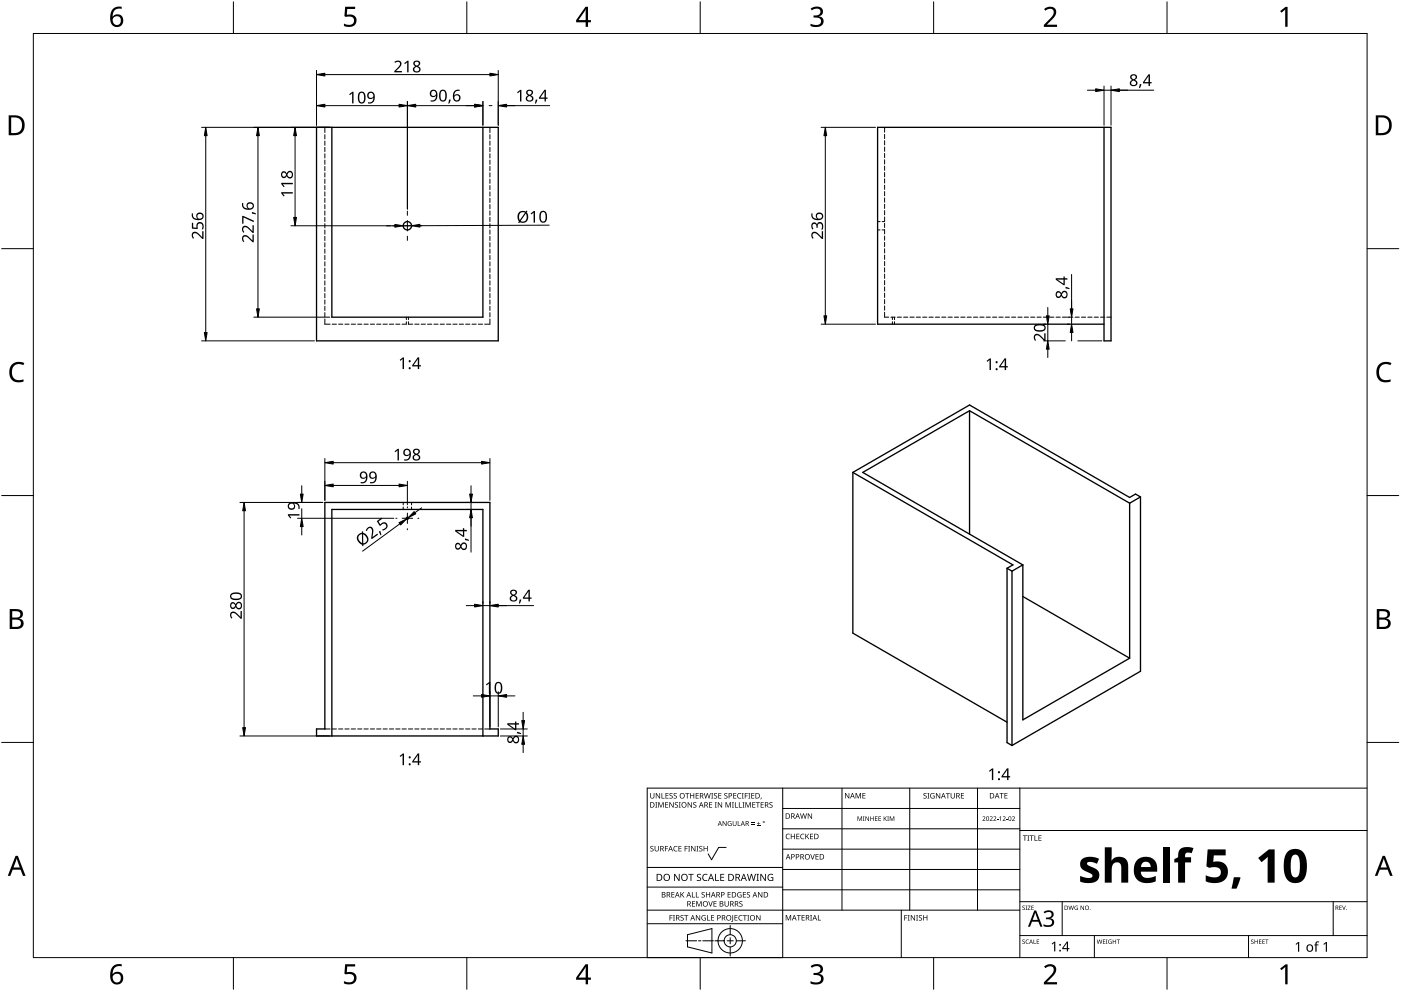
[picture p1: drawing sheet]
<svg xmlns="http://www.w3.org/2000/svg" width="420mm" height="297mm" viewBox="0 0 420 297" stroke-linecap="round" stroke-linejoin="round" font-family="sans-serif">
<g fill="none" stroke="#000" stroke-width=".3">
<path d="M97.4 38.2v1.5M146.9 38.2v1.5M265.3 38.2v1.4M97.4 40.4v1.2M97.4 42.3v1.2M97.4 44.2v1.2M97.4 46.1v1.3M97.4 48v1.3M97.4 49.9v1.3M97.4 51.8v1.3M97.4 53.7v1.3M97.4 55.6v1.3"/>
<path d="M97.4 57.5v1.3M97.4 59.4v1.3M146.9 40.4v1.2M146.9 42.3v1.2M146.9 44.2v1.2M146.9 46.1v1.3M146.9 48v1.3M146.9 49.9v1.3M146.9 51.8v1.3M146.9 53.7v1.3M146.9 55.6v1.3M146.9 57.5v1.3"/>
<path d="M146.9 59.4v1.3M265.3 40.3v1.2M265.3 42.2v1.2M265.3 44.1v1.2M265.3 46v1.3M265.3 47.9v1.3M265.3 49.8v1.3M265.3 51.7v1.3M265.3 53.6v1.3M265.3 55.5v1.3M265.3 57.4v1.3M265.3 59.3v1.3"/>
<path d="M97.4 61.3v1.3M97.4 63.2v1.3M97.4 65.1v1.3M97.4 67v1.3M97.4 68.9v1.3M97.4 70.8v1.3M97.4 72.7v1.3M97.4 74.7v1.2M97.4 76.6v1.2M97.4 78.5v1.2M146.9 61.3v1.3M146.9 63.2v1.3"/>
<path d="M146.9 65.1v1.3M146.9 67v1.3M146.9 68.9v1.3M146.9 70.8v1.3M146.9 72.7v1.3M146.9 74.7v1.2M146.9 76.6v1.2M146.9 78.5v1.2M263.2 66.4h.7M263.2 68.9h.7M264.6 66.4h.7M264.6 68.9h.7"/>
<path d="M265.3 61.2v1.3M265.3 63.1v1.3M265.3 65v1.3M265.3 66.9v1.3M265.3 68.8v1.3M265.3 70.7v1.3M265.3 72.7v1.2M265.3 74.6v1.2M265.3 76.5v1.2M265.3 78.4v1.2M97.4 95.6v1.6h1.6M97.4 80.4v1.2"/>
<path d="M97.4 82.3v1.2M97.4 84.2v1.2M97.4 86.1v1.3M97.4 88v1.3M97.4 89.9v1.3M97.4 91.8v1.3M97.4 93.7v1.3M99.6 97.2h1.3M101.5 97.2h1.3M103.4 97.2h1.3M105.3 97.2h1.3M107.3 97.2h1.2"/>
<path d="M109.2 97.2h1.2M111.1 97.2h1.2M113 97.2h1.2M114.9 97.2h1.2M116.8 97.2h1.2M118.7 97.2h1.3M121.9 96.4v.8h-1.3M121.9 95.1v.7M122.5 96.4v.8h1.3M122.5 95.1v.7M124.4 97.2h1.3M126.3 97.2h1.3"/>
<path d="M128.2 97.2h1.3M130.1 97.2h1.3M132 97.2h1.3M133.9 97.2h1.3M135.8 97.2h1.3M137.7 97.2h1.3M139.6 97.2h1.3M141.5 97.2h1.3M143.4 97.2h1.3M146.9 80.4v1.2M146.9 82.3v1.2M146.9 84.2v1.2"/>
<path d="M146.9 86.1v1.3M146.9 88v1.3M146.9 89.9v1.3M146.9 91.8v1.3M146.9 93.7v1.3M146.9 95.6v1.6h-1.5M265.3 80.3v1.2M265.3 82.2v1.2M265.3 84.1v1.3M265.3 86v1.3M265.3 87.9v1.3M265.3 89.8v1.3"/>
<path d="M265.3 91.7v1.3M265.3 93.6v1.5h1.2M267.2 95.1h1.2M267.6 95.1v.7M267.6 96.4v.8M268.3 95.1v.7M268.3 96.4v.8M269.1 95.1h1.3M271 95.1h1.3M272.9 95.1h1.3M274.8 95.1h1.3M276.7 95.1h1.3"/>
<path d="M278.6 95.1h1.3M280.5 95.1h1.3M282.4 95.1h1.3M284.3 95.1h1.3M286.2 95.1h1.3M288.1 95.1h1.3M290 95.1h1.3M291.9 95.1h1.3M293.8 95.1h1.3M295.7 95.1h1.3M297.7 95.1h1.2M299.6 95.1h1.2"/>
<path d="M301.5 95.1h1.2M303.4 95.1h1.2M305.3 95.1h1.2M307.2 95.1h1.2M309.1 95.1h1.3M311 95.1h1.3M312.9 95.1h1.3M314.8 95.1h1.3M316.7 95.1h1.3M318.6 95.1h1.3M320.5 95.1h1.3M322.4 95.1h1.3"/>
<path d="M324.3 95.1h1.3M326.2 95.1h1.3M328.1 95.1h1.3M330 95.1h1.3M331.9 95.1h1.3M120.9 150.6v.7M120.9 152v.7M123.4 150.6v.7M123.4 152v.7M97.4 218.5h1.6M99.6 218.5h1.3M101.5 218.5h1.3"/>
<path d="M103.4 218.5h1.3M105.3 218.5h1.3M107.3 218.5h1.2M109.2 218.5h1.2M111.1 218.5h1.2M113 218.5h1.2M114.9 218.5h1.2M116.8 218.5h1.2M118.7 218.5h1.3M120.6 218.5h1.3M122.5 218.5h1.3M124.4 218.5h1.3"/>
<path d="M126.3 218.5h1.3M128.2 218.5h1.3M130.1 218.5h1.3M132 218.5h1.3M133.9 218.5h1.3M135.8 218.5h1.3M137.7 218.5h1.3M139.6 218.5h1.3M141.5 218.5h1.3M143.4 218.5h1.3M145.4 218.5h1.5"/>
</g>
<g fill="none" stroke="#000" stroke-width=".4">
<path d="M94.9 38.2h54.5v64h-54.5zM99.5 38.2v56.9h45.3v-56.9M331.1 38.2v64h2.1v-64h-70v59h67.9M290.8 123.1v37M290.8 123.1l-32.1 18.5 48 27.7M290.8 123.1l48 27.7M97.4 150.6h49.5v67.9h2.5v2.1h-54.5v-2.1h2.5zM255.8 141.6v48.2l46.2 26.7M255.8 141.6l48 27.7-1.8 1M255.8 141.6l35-20.2 48 27.7 1.7-1 1.5 .8M338.8 150.8v46.5M342 148.9v52.3l-38.5 22.3"/>
<path d="M342 148.9l-3.2 1.9M302 170.3v52.3l1.5 .9M302 170.3l1.5 .9M303.5 171.2v52.3M306.7 178.8l32.1 18.5M306.7 169.3v46.5l32.1-18.5M306.7 169.3l-3.2 1.9M99.5 220.6v-67.9h45.3v67.9"/>
<circle cx="122.2" cy="67.7" r="1.25"/>
<circle cx="122.2" cy="155.3" r=".31"/>
</g>
<path d="M10 10h400v277h-400z" fill="none" stroke="#000" stroke-width=".3"/>
<g fill="none" stroke="#000" stroke-width=".3">
<path d="M70 .5v9.5M140 .5v9.5M210 .5v9.5M280 .5v9.5M350 .5v9.5M.5 74.5h9.5M410 74.5h9.5M.5 148.5h9.5M410 148.5h9.5M.5 222.5h9.5M410 222.5h9.5M70 287v9.5"/>
<path d="M140 287v9.5M210 287v9.5M280 287v9.5M350 287v9.5"/>
</g>
<g fill="#000">
<path d="M103.5 2h3v.7h-2.4l-.1 1.7a1.98 1.98 0 0 1 2.4 .4 1.98 1.98 0 0 1 .2 2.5 2.88 2.88 0 0 1-3.5 .5v-.7a1.93 1.93 0 0 0 3-.6 1.37 1.37 0 0 0-.5-1.4 1.37 1.37 0 0 0-1.4-.1l-.5 .1-.4-.3zM243.1 2.6a2.32 2.32 0 0 1 3.7 .5 1.47 1.47 0 0 1-1.2 1.8 1.59 1.59 0 0 1 1.4 1.8 1.59 1.59 0 0 1-1.8 1.4l-2.1-.3v-.7a2.12 2.12 0 0 0 3.1-.5 1.21 1.21 0 0 0-1.6-1.3h-.6v-.7a1.53 1.53 0 0 0 2.1-1.1 1.49 1.49 0 0 0-2.6-.4zM313.1 2.7a2.03 2.03 0 0 1 2.1-.8 2.03 2.03 0 0 1 1.6 1.7 3.9 3.9 0 0 1-1.6 2.5l-1.2 1.3h3v.7h-3.9v-.6l1.5-1.6a2.56 2.56 0 0 0 1.3-2.9 1.62 1.62 0 0 0-2.4 .2zM383.9 3.3l1.6-1.2h.6v5.9h-.7l.1-5.2-1.2 1zM3.5 109.3a3.3 3.3 0 0 1 3.8-.5l-.3 .7a2.26 2.26 0 0 0-2.6 0 2.26 2.26 0 0 0-.8 2.6 2.12 2.12 0 0 0 3.1 1.7l.4-.1v.7a2.98 2.98 0 0 1-3.4-.4 2.98 2.98 0 0 1-.8-3.3zM413.5 109.3a3.3 3.3 0 0 1 3.8-.5l-.3 .7a2.26 2.26 0 0 0-2.7 0 2.26 2.26 0 0 0-.7 2.6 2.12 2.12 0 0 0 3.1 1.7l.4-.1v.7a2.98 2.98 0 0 1-3.4-.4 2.98 2.98 0 0 1-.8-3.3zM103.5 289h3v.7h-2.4l-.1 1.7a1.98 1.98 0 0 1 2.4 .4 1.98 1.98 0 0 1 .2 2.5 2.88 2.88 0 0 1-3.5 .4v-.6a1.93 1.93 0 0 0 3-.7 1.37 1.37 0 0 0-.5-1.3 1.37 1.37 0 0 0-1.4-.1l-.5 .1-.4-.3zM243.1 289.6a2.32 2.32 0 0 1 3.7 .5 1.47 1.47 0 0 1-1.2 1.8 1.59 1.59 0 0 1 1.4 1.8 1.59 1.59 0 0 1-1.8 1.4l-2.1-.3v-.7a2.12 2.12 0 0 0 3.1-.5 1.21 1.21 0 0 0-1.6-1.4h-.6v-.6a1.53 1.53 0 0 0 2.1-1.1 1.49 1.49 0 0 0-2.6-.4zM313.1 289.7a2.03 2.03 0 0 1 2.1-.8 2.03 2.03 0 0 1 1.6 1.7 3.9 3.9 0 0 1-1.6 2.5l-1.2 1.3h3v.7h-3.9v-.7l1.5-1.5a2.56 2.56 0 0 0 1.3-2.9 1.62 1.62 0 0 0-2.4 .2zM383.9 290.3l1.6-1.2h.6v5.9h-.7l.1-5.2-1.2 1z"/>
<path d="M33.9 2.6a2.88 2.88 0 0 1 2.6-.6v.7a2.02 2.02 0 0 0-2.7 2.3 1.83 1.83 0 0 1 2.6-.3 1.83 1.83 0 0 1 .3 2.6 2.07 2.07 0 0 1-2.6 .6 2.07 2.07 0 0 1-1.1-2.4 4 4 0 0 1 .9-2.9zM33.7 6.2a1.3 1.3 0 0 0 2.6 0 1.3 1.3 0 0 0-2.6 0z"/>
<path d="M175.6 2h.8v4h.8v.7h-.8v1.3h-.8v-1.3h-2.8v-.6zM175.6 2.8l-2.1 3.2h2.1z"/>
<path d="M2.6 34.6h1.8a2.99 2.99 0 0 1 3 3 2.99 2.99 0 0 1-3.1 2.9h-1.7zM3.4 35.2v4.7h.8a2.35 2.35 0 0 0 2.4-2.1 2.35 2.35 0 0 0-2-2.6z"/>
<path d="M412.6 34.6h1.8a2.99 2.99 0 0 1 3 3 2.99 2.99 0 0 1-3.1 2.9h-1.7zM413.3 35.2v4.7h.9a2.35 2.35 0 0 0 2.4-2.1 2.35 2.35 0 0 0-2-2.6z"/>
<path d="M2.9 182.6h1.7a1.68 1.68 0 0 1 2.3 1.7 1.37 1.37 0 0 1-1.2 1.1 1.61 1.61 0 0 1 1.4 2 1.61 1.61 0 0 1-2.1 1.1h-2.1zM3.7 185.7v2.2h1.2a1.13 1.13 0 0 0 1.4-1.1 1.13 1.13 0 0 0-1.5-1.1zM3.7 183.2v1.9h1.1a1.02 1.02 0 0 0 1.3-1 1.02 1.02 0 0 0-1.4-.9z"/>
<path d="M412.9 182.6h1.7a1.68 1.68 0 0 1 2.3 1.7 1.37 1.37 0 0 1-1.2 1.1 1.61 1.61 0 0 1 1.3 2 1.61 1.61 0 0 1-2 1.1h-2.1zM413.7 185.7v2.2h1.2a1.13 1.13 0 0 0 1.4-1.1 1.13 1.13 0 0 0-1.5-1.1zM413.7 183.2v1.9h1.1a1.02 1.02 0 0 0 1.3-1 1.02 1.02 0 0 0-1.5-.9z"/>
<path d="M4.7 256.5h.6l2.4 6h-.8l-.7-1.8h-2.4l-.7 1.8h-.8zM5 257.3l-.9 2.7h1.8z"/>
<path d="M414.7 256.5h.6l2.4 6h-.8l-.7-1.8h-2.4l-.7 1.8h-.8zM415 257.3l-1 2.7h1.9z"/>
<path d="M33.9 289.6a2.88 2.88 0 0 1 2.6-.6v.7a2.02 2.02 0 0 0-2.7 2.3 1.83 1.83 0 0 1 2.6-.3 1.83 1.83 0 0 1 .3 2.6 2.07 2.07 0 0 1-2.6 .6 2.07 2.07 0 0 1-1.1-2.4 4 4 0 0 1 .9-2.9zM33.7 293.2a1.3 1.3 0 0 0 2.6 0 1.3 1.3 0 0 0-2.6 0z"/>
<path d="M175.6 289h.8v4h.8v.7h-.8v1.3h-.8v-1.3h-2.8v-.6zM175.6 289.8l-2.1 3.2h2.1z"/>
</g>
<g fill="none" stroke="#000" stroke-width=".3">
<path d="M234.7 236.2v50.8h-40.6v-50.8h215.9M252.5 236.2v36.6M272.8 236.2v36.6M293.2 236.2v36.6M305.9 236.2v50.8M217.8 254h-2.3l-2.1 3.7-1-1.8M234.7 242.3h71.2M234.7 248.4h71.2M234.7 254.5h71.2M305.9 248.9h104.1M194.1 276.9h40.6M194.1 272.8h111.8"/>
<path d="M194.1 265.9h40.6M194.1 260h40.6M219 277.4v2.8M234.7 260.6h71.2M234.7 266.7h71.2M270.3 272.8v14.2M305.9 270.3h104.1M318.6 270.3v10.1M399.8 270.3v10.1M205.7 282h3.2M206.2 280.2l7.3-1.9v7.3l-7.3-1.8zM209.5 282h.7"/>
<path d="M210.8 282h3.2M214.4 282h2.8M218.1 282h1.8M219 281.1v1.8M219 283.8v2.8M220.8 282h2.8M305.9 280.4h104.1M328.2 280.4v6.6M374.4 280.4v6.6"/>
<circle cx="219" cy="282" r="1.83"/>
<circle cx="219" cy="282" r="3.7"/>
</g>
<g fill="#000">
<path d="M195 237.7h.2v1.1a.42 .42 0 0 0 .4 .4 .42 .42 0 0 0 .4-.4v-1.1h.2v1.1a.62 .62 0 0 1-.6 .6 .62 .62 0 0 1-.6-.6zM196.7 237.7h.2l.9 1.4v-1.4h.2v1.6h-.3l-.8-1.3v1.3h-.2zM198.4 237.7h.2v1.5h.7v.1h-.9zM199.6 237.7h.9v.2h-.7v.5h.6v.2h-.6v.6h.7v.1h-.9zM200.8 237.9l.6-.2 .3 .1v.2a.38 .38 0 0 0-.5-.2 .38 .38 0 0 0-.2 .5 .38 .38 0 0 0 .5 .2 .53 .53 0 0 1 .1 .8 .53 .53 0 0 1-.8 0v-.2a.41 .41 0 0 0 .6 .1 .41 .41 0 0 0 .1-.5 .41 .41 0 0 0-.5-.2zM202.1 237.9l.5-.2 .4 .1-.1 .2a.38 .38 0 0 0-.5-.2 .38 .38 0 0 0-.2 .5 .38 .38 0 0 0 .5 .2 .53 .53 0 0 1 .2 .8 .53 .53 0 0 1-.8 0v-.2a.41 .41 0 0 0 .5 .1 .41 .41 0 0 0 .2-.5 .41 .41 0 0 0-.6-.2zM205.5 237.7h1.2v.2h-.5v1.4h-.2v-1.4h-.5zM207 237.7h.2v.7h.8v-.7h.2v1.6h-.2v-.7h-.8v.7h-.2zM208.6 237.7h.9v.2h-.7v.5h.7v.2h-.7v.6h.7v.1h-.9zM211.1 237.7h.2l.4 1.4 .3-1.4h.2l.4 1.4 .4-1.4h.2l-.5 1.6h-.2l-.4-1.3-.3 1.3h-.3zM213.3 237.7h.6l-.2 .2v1.3l.2 .1h-.6l.2-.1v-1.3zM214.2 237.9l.5-.2 .4 .1-.1 .2a.38 .38 0 0 0-.5-.2 .38 .38 0 0 0-.2 .5 .38 .38 0 0 0 .5 .2 .53 .53 0 0 1 .2 .8 .53 .53 0 0 1-.8 0v-.2a.41 .41 0 0 0 .5 .1 .41 .41 0 0 0 .2-.5 .41 .41 0 0 0-.6-.2z"/>
<path d="M215.4 237.7h.9v.2h-.7v.5h.7v.2h-.7v.6h.7v.1h-.9zM217.3 237.9l.5-.2 .4 .1-.1 .2a.38 .38 0 0 0-.5-.2 .38 .38 0 0 0-.2 .5 .38 .38 0 0 0 .5 .2 .53 .53 0 0 1 .2 .8 .53 .53 0 0 1-.8 0v-.2a.41 .41 0 0 0 .5 .1 .41 .41 0 0 0 .2-.5 .41 .41 0 0 0-.6-.2zM219.9 237.7h.9v.2h-.7v.5h.7v.2h-.7v.6h.7v.1h-.9zM221.3 237.9l.6-.2 .4 .1-.1 .2a.65 .65 0 0 0-.9 .6 .65 .65 0 0 0 .9 .5 .77 .77 0 0 1-1.1-.1 .77 .77 0 0 1 .2-1.1zM222.5 237.7h.5l-.1 .2v1.3l.1 .1h-.5l.2-.1v-1.3zM223.4 237.7h.9v.2h-.7v.6h.6v.2h-.6v.6h-.2zM224.4 237.7h.6l-.2 .2v1.3l.2 .1h-.6l.2-.1v-1.3zM225.3 237.7h.9v.2h-.7v.5h.7v.2h-.7v.6h.7v.1h-.9zM228.2 239.1h.2l-.3 .5zM253.4 237.7h.3l.8 1.3v-1.3h.2v1.6h-.2l-.9-1.3v1.3h-.2zM256.6 237.7h.3l.5 1.3 .5-1.3h.3v1.6h-.2v-1.4l-.7 1.4-.5-1.4v1.4h-.2zM258.6 237.7h1v.2h-.7v.5h.6v.2h-.6v.5h.7v.2h-1z"/>
<path d="M277 237.9l.6-.2 .3 .1-.1 .2a.38 .38 0 0 0-.5-.2 .38 .38 0 0 0-.1 .5 .38 .38 0 0 0 .5 .2 .53 .53 0 0 1 .1 .8 .53 .53 0 0 1-.8 0v-.2a.41 .41 0 0 0 .6 .1 .41 .41 0 0 0 .1-.5 .41 .41 0 0 0-.5-.2zM278.1 237.7h.6l-.2 .2v1.3l.2 .1h-.6l.2-.1v-1.3zM279.2 237.9l.7-.2 .4 .1-.1 .2a.67 .67 0 0 0-1 .5 .67 .67 0 0 0 .9 .6v-.4h-.4v-.2h.6v.8a.88 .88 0 0 1-1.2-.2 .88 .88 0 0 1 .1-1.2zM280.7 237.7h.2l.9 1.4v-1.4h.2v1.6h-.3l-.8-1.3v1.3h-.2zM283.7 237.7h1.2v.2h-.5v1.4h-.2v-1.4h-.5zM285.1 237.7h.2v1.1a.42 .42 0 0 0 .4 .4 .42 .42 0 0 0 .4-.4v-1.1h.2v1.1a.62 .62 0 0 1-.6 .6 .62 .62 0 0 1-.6-.6zM288.2 237.7h.9v.2h-.7v.5h.7v.2h-.7v.6h.7v.1h-.9zM299.8 237.7h1.2v.2h-.5v1.4h-.2v-1.4h-.5zM301.2 237.7h.9v.2h-.7v.5h.7v.2h-.7v.5h.7v.2h-.9zM195.1 253.7l.6-.2 .3 .1-.1 .2a.38 .38 0 0 0-.5-.1 .38 .38 0 0 0-.1 .5 .38 .38 0 0 0 .4 .2 .53 .53 0 0 1 .2 .7 .53 .53 0 0 1-.8 .1v-.2a.41 .41 0 0 0 .6 .1 .41 .41 0 0 0 .1-.6 .41 .41 0 0 0-.6-.2zM196.5 240.4h.6l-.2 .2v1.3l.2 .2h-.6l.2-.2v-1.3zM196.3 253.6h.2v1a.42 .42 0 0 0 .5 .4 .42 .42 0 0 0 .4-.4v-1h.2v1a.62 .62 0 0 1-.6 .6 .62 .62 0 0 1-.7-.6z"/>
<path d="M197.4 240.4h.3l.5 1.4 .5-1.4h.3v1.7h-.2v-1.5l-.7 1.5-.5-1.5v1.5h-.2zM199.4 253.6h.9v.1h-.7v.6h.7v.2h-.7v.7h-.2zM199.5 240.4h.9v.2h-.7v.5h.6v.2h-.6v.6h.7v.2h-.9zM200.7 240.4h.3l.8 1.4v-1.4h.2v1.7h-.2l-.9-1.4v1.4h-.2zM202.2 253.8l.5-.3 .5 .1-.1 .2a.65 .65 0 0 0-.9 .6 .65 .65 0 0 0 .9 .6 .77 .77 0 0 1-1.1-.1 .77 .77 0 0 1 .2-1.1zM202.5 240.6l.5-.2 .3 .1v.2a.38 .38 0 0 0-.5-.2 .38 .38 0 0 0-.2 .5 .38 .38 0 0 0 .5 .2 .53 .53 0 0 1 .1 .8 .53 .53 0 0 1-.8 0l.1-.1a.41 .41 0 0 0 .5 0 .41 .41 0 0 0 .1-.5 .41 .41 0 0 0-.5-.2zM203.6 240.4h.6l-.2 .2v1.3l.2 .2h-.6l.2-.2v-1.3zM203.5 253.6h.9v.1h-.7v.6h.6v.1h-.6v.6h.7v.2h-.9zM205.3 253.6h.9v.1h-.7v.6h.7v.2h-.7v.7h-.2zM206.4 253.6h.6l-.2 .1v1.3l.2 .2h-.6l.2-.2v-1.3zM206.2 240.4h.3l.8 1.4v-1.4h.2v1.7h-.2l-.9-1.4v1.4h-.2zM207.3 253.6h.2l.9 1.3v-1.3h.2v1.6h-.3l-.8-1.4v1.4h-.2z"/>
<path d="M208 240.6l.5-.2 .3 .1v.2a.38 .38 0 0 0-.5-.2 .38 .38 0 0 0-.2 .5 .38 .38 0 0 0 .5 .2 .53 .53 0 0 1 .2 .8 .53 .53 0 0 1-.9 0l.1-.1a.41 .41 0 0 0 .5 0 .41 .41 0 0 0 .1-.5 .41 .41 0 0 0-.5-.2zM208.9 253.6h.6l-.2 .1v1.3l.2 .2h-.6l.2-.2v-1.3zM209.8 253.7l.5-.2 .3 .1v.2a.38 .38 0 0 0-.5-.1 .38 .38 0 0 0-.2 .5 .38 .38 0 0 0 .5 .2 .53 .53 0 0 1 .2 .7 .53 .53 0 0 1-.9 .1l.1-.2a.41 .41 0 0 0 .5 .1 .41 .41 0 0 0 .1-.6 .41 .41 0 0 0-.5-.2zM211 253.6h.2v.7h.8v-.7h.2v1.6h-.2v-.8h-.8v.8h-.2zM212.7 240.4h.9v.2h-.7v.5h.6v.2h-.6v.6h.7v.2h-.9zM214.4 240.4h.6l-.2 .2v1.3l.2 .2h-.6l.2-.2v-1.3zM215.3 240.4h.2l.9 1.4v-1.4h.2v1.7h-.3l-.8-1.4v1.4h-.2zM216.7 246.1h.2l.8 1.2v-1.2h.2v1.5h-.2l-.8-1.2v1.2h-.2zM217.6 240.4h.3l.5 1.4 .5-1.4h.3v1.7h-.2v-1.5l-.7 1.5-.5-1.5v1.5h-.2zM218.4 246.3l.6-.2 .4 .1-.2 .1a.6 .6 0 0 0-.8 .5 .6 .6 0 0 0 .8 .6v-.4l-.3-.2h.5v.7a.8 .8 0 0 1-1-.2 .8 .8 0 0 1 0-1zM219.5 240.4h.6l-.2 .2v1.3l.2 .2h-.6l.2-.2v-1.3zM220.4 240.4h.2v1.5h.7v.2h-.9z"/>
<path d="M219.7 246.1h.2v.9a.38 .38 0 0 0 .4 .4 .38 .38 0 0 0 .4-.4v-.9h.2v.9a.56 .56 0 0 1-.6 .6 .56 .56 0 0 1-.6-.6zM221.3 246.1h.1v1.3h.7v.2h-.8zM221.6 240.4h.2v1.5h.7v.2h-.9zM222.7 240.4h.5l-.1 .2v1.3l.1 .2h-.5l.1-.2v-1.3zM223.6 240.4h.3l.5 1.4 .5-1.4h.3v1.7h-.2v-1.5l-.7 1.5-.6-1.5v1.5h-.1zM225.3 247l1 .1zM225.3 246.6l1 .1zM225.6 240.4h.9v.2h-.7v.5h.7v.2h-.7v.6h.7v.2h-.9zM227 247.4l1 .2zM226.7 240.4h1.2v.2h-.5v1.5h-.2v-1.5h-.5zM227.4 246.3l.2 .5h.4l-.4 .1v.4l-.2-.4h-.4l.4-.1zM228.1 240.4h.9v.2h-.7v.5h.7v.2h-.7v.6h.7v.2h-.9z"/>
<path d="M230.8 240.6l.6-.2 .3 .1-.1 .2a.38 .38 0 0 0-.5-.2 .38 .38 0 0 0-.1 .5 .38 .38 0 0 0 .4 .2 .53 .53 0 0 1 .2 .8 .53 .53 0 0 1-.8 0v-.1a.41 .41 0 0 0 .6 0 .41 .41 0 0 0 .1-.5 .41 .41 0 0 0-.6-.2zM235.8 250.1l.6-.2 .5 .1-.1 .2a.65 .65 0 0 0-1 .5 .65 .65 0 0 0 1 .6 .77 .77 0 0 1-1.1-.1 .77 .77 0 0 1 .1-1.1zM237.2 249.9h.2v.7h.8v-.7h.2v1.6h-.2v-.7h-.8v.7h-.2zM238.8 249.9h.9v.2h-.7v.5h.7v.2h-.7v.5h.7v.2h-.9zM240.2 250.1l.6-.2 .4 .1v.2a.65 .65 0 0 0-1 .5 .65 .65 0 0 0 1 .6 .77 .77 0 0 1-1.1-.1 .77 .77 0 0 1 .1-1.1zM240 243.8h.2l.3 1.4 .4-1.4h.2l.4 1.4 .3-1.4h.2l-.4 1.6h-.2l-.4-1.4-.4 1.4h-.2zM241.5 249.9h.2v.8l.7-.8h.3l-.7 .7 .7 .9h-.2l-.6-.7-.2 .7h-.2zM243 256h.2l.5 1.4 .4-1.4h.3l-.6 1.6h-.2zM242.3 243.8h.2l.9 1.3-.1-1.3h.2v1.6h-.2l-.9-1.3v1.3h-.1zM242.9 249.9h.9v.2h-.7v.5h.7v.2h-.7v.5h.7v.2h-.9zM244.6 256h.9v.2h-.7v.5h.6v.2h-.6v.5h.7v.2h-.9zM257.2 244.7h.2l.4 1.1 .5-1.1h.2v1.4h-.1v-1.2l-.6 1.2-.5-1.2v1.2h-.1z"/>
<path d="M258.8 244.7h.5l-.2 .1 .2 1.3h-.5l.1-.2zM259.5 244.7h.2l.8 1.1v-1.1h.1v1.4h-.2l-.7-1.2v1.2h-.2zM261 244.7h.2v.6h.7v-.6h.1v1.4h-.1v-.7h-.7v.7h-.2zM262.4 244.7h.8l-.6 .1v.5h.5l-.5 .1v.5l.6 .2h-.8zM263.5 244.7h.7l-.6 .1v.5h.6l-.6 .1v.5l.6 .2h-.7zM265 244.7h.2v.7l.8-.7-.6 .6 .6 .8-.7-.7-.1 .7h-.2zM266.1 244.7h.5l-.2 .1 .2 1.3h-.5l.1-.2zM266.8 244.7h.3l.4 1.1 .4-1.1h.3v1.4h-.2v-1.2l-.6 1.2-.4-1.2v1.2h-.2zM294.7 244.8a.49 .49 0 0 1 .7 .1 .49 .49 0 0 1-.3 .7l-.3 .3 .7 .2h-.9l.4-.5a.37 .37 0 0 0 .4-.6 .37 .37 0 0 0-.7-.1zM296.8 244.8a.49 .49 0 0 1 .8 .1 .49 .49 0 0 1-.3 .7l-.3 .3 .7 .2h-.9l.4-.5a.37 .37 0 0 0 .3-.6 .37 .37 0 0 0-.6-.1zM297.9 244.8a.49 .49 0 0 1 .8 .1 .49 .49 0 0 1-.3 .7l-.3 .3 .7 .2h-.9l.4-.5a.37 .37 0 0 0 .3-.6 .37 .37 0 0 0-.6-.1zM299 245.5l.4 .1z"/>
<path d="M299.7 245l.5-.3v1.4h-.2v-1.2zM300.7 244.8a.49 .49 0 0 1 .8 .1 .49 .49 0 0 1-.3 .7l-.3 .3 .7 .2h-.9l.4-.5a.37 .37 0 0 0 .3-.6 .37 .37 0 0 0-.6-.1zM301.8 245.5l.4 .1zM303.5 244.8a.49 .49 0 0 1 .8 .1 .49 .49 0 0 1-.3 .7l-.3 .3 .7 .2h-.9l.3-.5a.37 .37 0 0 0 .4-.6 .37 .37 0 0 0-.6-.1zM306.8 250.4h1.2v.2h-.5v1.4h-.2v-1.4h-.5zM308.1 250.4h.6l-.2 .2v1.3l.2 .1h-.6l.2-.1v-1.3zM308.8 250.4h1.2v.2h-.5v1.4h-.2v-1.4h-.5zM310.2 250.4h.3v1.4h.7v.2h-1zM311.4 250.4h.9v.2h-.7v.5h.7v.2h-.7v.5h.7v.2h-.9zM200.8 274.3h.9v.2h-.7v.5h.7v.2h-.7v.7h-.2zM201.4 267.4h.9v.2h-.7v.5h.6v.1h-.6v.6h.7v.2h-.9zM201.8 274.3h.6l-.2 .2v1.3l.2 .1h-.6l.2-.1v-1.3z"/>
<path d="M202.2 261.9h.3l1.1 1.8v-1.8h.2v2.1h-.3l-1.1-1.7v1.7h-.2zM204.1 274.4l.6-.1 .3 .1v.1a.38 .38 0 0 0-.5-.1 .38 .38 0 0 0-.2 .5 .38 .38 0 0 0 .5 .2 .53 .53 0 0 1 .1 .8 .53 .53 0 0 1-.8 0l.1-.2a.41 .41 0 0 0 .5 .1 .41 .41 0 0 0 .1-.6 .41 .41 0 0 0-.5-.1zM204.1 267.4h.2v.8l.7-.8h.2l-.6 .7 .7 .9h-.3l-.6-.8-.1 .8h-.2zM205.2 274.3h1.2v.2h-.5v1.4h-.2v-1.4h-.5zM206.4 261.9h1.6v.3h-.6v1.8h-.3v-1.8h-.7zM207.5 267.4h.2v1.4h.7v.2h-.9zM207.5 270.1h.9v.2h-.7v.5h.7v.2h-.7v.6h.7v.1h-.9zM208.7 267.4h.2v1.4h.7v.2h-.9zM208.8 270.1h.3l.5 1.3 .5-1.3h.3v1.6h-.2v-1.4l-.7 1.4-.5-1.4v1.4h-.2zM208.7 274.3h.2l.9 1.3v-1.3h.2v1.6h-.3l-.8-1.3v1.3h-.2zM209.1 262.1l.4-.2 .7 .1-.2 .2a.44 .44 0 0 0-.7 .2 .44 .44 0 0 0 .5 .5 .66 .66 0 0 1 .4 1 .66 .66 0 0 1-1 .1h-.2v-.3l.3 .1a.47 .47 0 0 0 .7-.3 .47 .47 0 0 0-.6-.5l-.4-.3zM210.6 274.5l.7-.2 .4 .1-.1 .1a.67 .67 0 0 0-1 .5 .67 .67 0 0 0 .9 .7v-.5h-.4v-.1h.6v.8a.88 .88 0 0 1-1.2-.2 .88 .88 0 0 1 .1-1.2z"/>
<path d="M210.5 267.5l.5-.1 .4 .1-.1 .1a.38 .38 0 0 0-.5-.1 .38 .38 0 0 0-.2 .5 .38 .38 0 0 0 .5 .2 .53 .53 0 0 1 .2 .8 .53 .53 0 0 1-.8 0v-.2a.41 .41 0 0 0 .5 .1 .41 .41 0 0 0 .1-.6 .41 .41 0 0 0-.5-.1zM210.9 262.2l.7-.3 .6 .1-.1 .3a.84 .84 0 0 0-1.2 .7 .84 .84 0 0 0 1.2 .8v.2a1.1 1.1 0 0 1-1.4-.4 1.1 1.1 0 0 1 .2-1.4zM212.1 274.3h.2v1.4h.7v.2h-.9zM212.4 270.1h.2l.5 1.4 .5-1.4h.2l-.6 1.6h-.2zM211.7 267.4h.2v.7h.9v-.7h.2v1.6h-.2v-.8h-.9v.8h-.2zM213.3 274.3h.9v.2h-.7v.5h.6v.2h-.6v.5h.7v.2h-.9zM214.5 261.9h.2v1.9h1v.2h-1.2zM214 270.1h.9v.2h-.7v.5h.7v.2h-.7v.6h.7v.1h-.9zM216 261.9h1.2v.3h-.9v.6h.8v.3h-.8v.7h.9v.2h-1.2zM217.3 270.1h.2v1.1a.42 .42 0 0 0 .4 .4 .42 .42 0 0 0 .4-.4v-1.1h.2v1.1a.62 .62 0 0 1-.6 .6 .62 .62 0 0 1-.6-.6zM218.2 267.4h.9v.2h-.7v.5h.7v.1h-.7v.6h.7v.2h-.9zM219.6 274.3h.3l-.1 1.7-.5 .3v-.2l.3-.1z"/>
<path d="M220.3 274.3h.9v.2h-.7v.5h.6v.2h-.6v.5h.7v.2h-.9zM221.3 267.6l.7-.2 .4 .1-.1 .1a.67 .67 0 0 0-1 .5 .67 .67 0 0 0 .9 .7v-.5h-.4v-.2h.6v.8a.88 .88 0 0 1-1.2-.1 .88 .88 0 0 1 .1-1.2zM221.7 274.5l.5-.2 .5 .1-.1 .1a.65 .65 0 0 0-.9 .6 .65 .65 0 0 0 .9 .6 .77 .77 0 0 1-1.1-.1 .77 .77 0 0 1 .2-1.1zM221.8 270.3l.5-.2 .4 .1-.1 .2a.38 .38 0 0 0-.5-.2 .38 .38 0 0 0-.2 .5 .38 .38 0 0 0 .5 .2 .53 .53 0 0 1 .2 .8 .53 .53 0 0 1-.8 0v-.2a.41 .41 0 0 0 .5 .1 .41 .41 0 0 0 .2-.5 .41 .41 0 0 0-.6-.2zM222.8 274.3h1.2v.2h-.5v1.4h-.2v-1.4h-.5zM222.8 267.4h.9v.2h-.7v.5h.7v.1h-.7v.6h.7v.2h-.9zM224.1 274.3h.6l-.2 .2v1.3l.2 .1h-.6l.2-.1v-1.3zM224 267.5l.6-.1 .3 .1v.1a.38 .38 0 0 0-.5-.1 .38 .38 0 0 0-.2 .5 .38 .38 0 0 0 .5 .2 .53 .53 0 0 1 .1 .8 .53 .53 0 0 1-.8 0l.1-.2a.41 .41 0 0 0 .5 .1 .41 .41 0 0 0 .1-.6 .41 .41 0 0 0-.5-.1zM224 261.9h.3l.4 1.8 .5-1.8h.3l.5 1.8 .4-1.8h.3l-.6 2.1h-.2l-.5-1.8-.5 1.8h-.3zM226.9 261.9h.7l-.2 .3v1.6l.2 .2h-.7l.2-.2v-1.6zM226.8 274.3h.2l.9 1.3v-1.3h.2v1.6h-.3l-.8-1.3v1.3h-.2zM227.3 267.4h.3l.8 1.3v-1.3h.2v1.6h-.2l-.9-1.3v1.3h-.2z"/>
<path d="M228 261.9h.3l1.2 1.8-.1-1.8h.3v2.1h-.3l-1.1-1.7v1.7h-.3zM230.5 262.2l.9-.3 .5 .1-.1 .3a.87 .87 0 0 0-1.4 .6 .87 .87 0 0 0 1.2 .9v-.6h-.4v-.3h.7v1.1a1.15 1.15 0 0 1-1.5-.3 1.15 1.15 0 0 1 .1-1.5zM235.6 274.3h.3l.5 1.3 .6-1.3h.3v1.6h-.2v-1.4l-.7 1.4-.6-1.4v1.4h-.2zM238.9 274.3h1.3v.2h-.5v1.4h-.2v-1.4h-.6zM240.4 274.3h.9v.2h-.7v.5h.7v.1h-.7v.6h.7v.2h-.9zM242.9 274.3h.6l-.2 .1v1.3l.2 .2h-.6l.2-.2v-1.3zM245.3 274.3h.2v1.4h.7v.2h-.9zM271.2 274.3h.9v.2h-.7v.5h.7v.2h-.7v.7h-.2zM272.2 274.3h.6l-.2 .2v1.3l.2 .1h-.6l.2-.1v-1.3zM273.1 274.3h.3l.8 1.3v-1.3h.2v1.6h-.2l-.9-1.3v1.3h-.2zM274.7 274.3h.6l-.2 .2v1.3l.2 .1h-.6l.2-.1v-1.3zM275.6 274.4l.6-.1 .3 .1v.1a.38 .38 0 0 0-.5-.1 .38 .38 0 0 0-.2 .5 .38 .38 0 0 0 .5 .2 .53 .53 0 0 1 .1 .8 .53 .53 0 0 1-.8 0v-.2a.41 .41 0 0 0 .6 .1 .41 .41 0 0 0 .1-.6 .41 .41 0 0 0-.5-.1z"/>
<path d="M276.9 274.3h.2v.7h.8v-.7h.2v1.6h-.2v-.7h-.8v.7h-.2zM306.7 271.6l.4-.2 .2 .2a.32 .32 0 0 0-.4 0 .32 .32 0 0 0-.1 .4 .32 .32 0 0 0 .4 .1 .41 .41 0 0 1 0 .7 .41 .41 0 0 1-.6-.2 .31 .31 0 0 0 .4 .1 .31 .31 0 0 0 .1-.5l-.5-.2zM307.6 271.5h.4l-.1 .1 .1 1.2h-.4l.1-.2zM308.2 271.5h.8l-.6 1.1 .7 .2h-.9l.6-1.2zM309.3 271.5h.7l-.5 .1v.4h.5l-.5 .1v.5l.5 .2h-.7zM313 273.4a1.69 1.69 0 0 1 1.8-.6 1.69 1.69 0 0 1 1.2 1.5l-.4 .7-.6 .2a1.31 1.31 0 0 1 1.2 1.5 1.31 1.31 0 0 1-1.5 1.1l-1.8-.2v-.6a1.73 1.73 0 0 0 2.6-.4 .99 .99 0 0 0-1.3-1.1h-.5v-.5a1.13 1.13 0 0 0 1.2-.1 1.13 1.13 0 0 0 .4-1.1 1.42 1.42 0 0 0-2 0zM320.4 271.5h.2l.3 1.1 .3-1.1h.1l.3 1.1 .3-1.1h.2l-.4 1.3h-.1l-.3-1.2-.4 1.2h-.1zM322.4 271.6l.9-.1-.3 .1a.53 .53 0 0 0-.6 .6 .53 .53 0 0 0 .7 .4v-.4l-.3-.1h.5v.6a.71 .71 0 0 1-.9-.1 .71 .71 0 0 1 0-1zM324.1 271.5l.9 1-.1-1h.2v1.3l-.9-1.1-.1 1.1zM401.7 271.4h.7l-.6 .2v.4h.6l-.6 .1v.5l.6 .1h-.7zM402.5 271.4h.2l.4 1.2 .3-1.2h.2l-.5 1.3zM306.7 281.7l.4-.1 .2 .2a.32 .32 0 0 0-.4-.1 .32 .32 0 0 0-.1 .5 .32 .32 0 0 0 .4 .1 .41 .41 0 0 1 0 .6 .41 .41 0 0 1-.6-.2 .31 .31 0 0 0 .4 .2 .31 .31 0 0 0 .1-.5l-.5-.3z"/>
<path d="M307.8 281.8l.4-.2 .4 .1-.1 .1a.52 .52 0 0 0-.7 .5 .52 .52 0 0 0 .7 .4 .61 .61 0 0 1-.9 0 .61 .61 0 0 1 .2-.9zM310 281.6h.1v1.2l.6 .1h-.7zM310.9 281.6h.7l-.5 .2v.4h.5l-.5 .1v.5l.5 .1h-.7zM315.4 282.9l1.1-.6v2.9h-.4v-2.6l-.5 .5zM328.9 281.6h.2l.3 1.1 .3-1.1h.1l.3 1.1 .3-1.1h.2l-.4 1.3h-.1l-.4-1.1-.3 1.1h-.1zM330.8 281.6h.7l-.6 .2v.4h.6l-.6 .1v.5l.6 .1h-.7zM331.7 281.6h.4l-.1 .1 .1 1.2h-.4l.1-.1zM332.5 281.8l.9-.1-.2 .1a.53 .53 0 0 0-.7 .5 .53 .53 0 0 0 .7 .5v-.4l-.2-.2h.4v.7a.71 .71 0 0 1-.9-.2 .71 .71 0 0 1 0-.9zM333.7 281.6h.2v.6h.6v-.6h.2v1.3h-.2v-.6h-.6v.6h-.2zM334.9 281.6h1l-.4 .2v1.1h-.2v-1.1zM375.2 281.7l.5-.1 .2 .2a.32 .32 0 0 0-.4-.1 .32 .32 0 0 0-.1 .5 .32 .32 0 0 0 .4 .1 .41 .41 0 0 1 0 .6 .41 .41 0 0 1-.6-.2 .31 .31 0 0 0 .4 .2 .31 .31 0 0 0 .1-.5l-.5-.3zM376.2 281.6h.2v.6h.7v-.6h.1v1.3h-.1v-.6h-.7v.6h-.2z"/>
<path d="M377.6 281.6h.7l-.6 .2v.4h.6l-.6 .1v.5l.6 .1h-.7zM378.6 281.6h.7l-.5 .2v.4h.5l-.5 .1v.5l.5 .1h-.7zM379.4 281.6h1l-.4 .2v1.1h-.2v-1.1zM388.5 283l1.1-.6v2.9h-.3v-2.6l-.6 .5zM394.7 282.3l.9-.1-.1 .3h-.5l-.1 .2-.1 .4h.6v.3h-.6v1.9h-.3v-1.9h-.4l.4-.3zM396.9 283l1.1-.6v2.9h-.4v-2.6l-.5 .5z"/>
<path d="M203.7 238.5a.81 .81 0 0 1 1.6 0 .81 .81 0 0 1-1.6 0zM204.1 238.5a.6 .6 0 0 0 1.2 0 .6 .6 0 0 0-1.2 0z"/>
<path d="M209.9 237.7h.4a.47 .47 0 0 1 .6 .3 .47 .47 0 0 1-.3 .6l.5 .7h-.3l-.4-.6h-.3v.6h-.2zM210.1 237.9v.6h.2a.31 .31 0 0 0 .4-.3 .31 .31 0 0 0-.4-.3z"/>
<path d="M218.5 237.7h.5a.54 .54 0 0 1 .6 .7 .54 .54 0 0 1-.9 .3v.6h-.2zM218.7 237.9v.6a.39 .39 0 0 0 .7-.3 .39 .39 0 0 0-.7-.3z"/>
<path d="M226.6 237.7h.5a.81 .81 0 0 1 .8 .9 .81 .81 0 0 1-.9 .7h-.4zM226.8 237.9v1.3h.2a.64 .64 0 0 0 .7-.6 .64 .64 0 0 0-.7-.7z"/>
<path d="M255.6 237.7h.1l.7 1.6h-.2l-.2-.5h-.7l-.2 .5h-.2zM255.6 237.9l-.2 .7h.5z"/>
<path d="M282.8 237.7h.2l.6 1.6h-.2l-.2-.5h-.6l-.2 .5h-.2zM282.9 237.9l-.2 .8h.5z"/>
<path d="M286.8 237.7h.4a.47 .47 0 0 1 .6 .3 .47 .47 0 0 1-.3 .6l.4 .7h-.2l-.4-.6h-.3v.6h-.2zM287 237.9v.6h.2a.31 .31 0 0 0 .4-.3 .31 .31 0 0 0-.4-.3z"/>
<path d="M296.9 237.7h.5a.81 .81 0 0 1 .8 .8 .81 .81 0 0 1-.9 .8h-.4zM297.1 237.9v1.2h.2a.64 .64 0 0 0 .7-.6 .64 .64 0 0 0-.7-.6z"/>
<path d="M298.9 237.7h.2l.7 1.6h-.3l-.2-.5h-.6l-.2 .5h-.2zM299 237.9l-.2 .7h.5z"/>
<path d="M195 240.4h.5a.81 .81 0 0 1 .8 .9 .81 .81 0 0 1-.9 .8h-.4zM195.2 240.6v1.3h.2a.64 .64 0 0 0 .7-.6 .64 .64 0 0 0-.6-.7z"/>
<path d="M198 253.6h.5a.47 .47 0 0 1 .5 .3 .47 .47 0 0 1-.3 .6l.5 .7h-.3l-.4-.7h-.3v.7h-.2zM198.2 253.7v.6h.3a.31 .31 0 0 0 .3-.3 .31 .31 0 0 0-.4-.3z"/>
<path d="M201 253.6h.2l.6 1.6h-.2l-.2-.5h-.6l-.2 .5h-.2zM201.1 253.8l-.3 .7h.6z"/>
<path d="M204.3 241.3a.81 .81 0 0 1 1.6 0 .81 .81 0 0 1-1.6 0zM204.6 241.3a.6 .6 0 0 0 1.2 0 .6 .6 0 0 0-1.2 0z"/>
<path d="M210.2 240.4h.2l.6 1.7h-.2l-.2-.5h-.6l-.2 .5h-.2zM210.3 240.7l-.3 .7h.6z"/>
<path d="M211.2 240.4h.5a.47 .47 0 0 1 .6 .4 .47 .47 0 0 1-.3 .5l.4 .8h-.2l-.4-.7h-.4v.7h-.2zM211.4 240.6v.6h.3a.31 .31 0 0 0 .4-.3 .31 .31 0 0 0-.4-.3z"/>
<path d="M215.8 246.1l.7 1.5-.3-.5h-.6l-.4 .5zM215.9 246.3l-.3 .6h.5z"/>
<path d="M222.7 246.1l.7 1.5-.3-.5h-.6l-.4 .5zM222.8 246.3l-.3 .6h.5z"/>
<path d="M223.6 246.1h.4a.42 .42 0 0 1 .5 .3 .42 .42 0 0 1-.2 .5l.4 .7h-.2l-.4-.6h-.3v.6h-.2zM223.8 246.3v.5h.2a.28 .28 0 0 0 .4-.3 .28 .28 0 0 0-.4-.2z"/>
<path d="M228.7 246.4a.35 .35 0 0 1 .7 0 .35 .35 0 0 1-.7 0zM228.9 246.4a.2 .2 0 0 0 .4 0 .2 .2 0 0 0-.4 0z"/>
<path d="M229.4 240.4h.4a.47 .47 0 0 1 .6 .4 .47 .47 0 0 1-.3 .5l.5 .8h-.3l-.4-.7h-.3v.7h-.2zM229.6 240.6v.6h.2a.31 .31 0 0 0 .4-.3 .31 .31 0 0 0-.4-.3z"/>
<path d="M236.3 256h.1l.7 1.6h-.2l-.2-.5h-.7l-.2 .5h-.2zM236.3 256.2l-.2 .7h.5z"/>
<path d="M235.6 243.8h.5a.81 .81 0 0 1 .8 .8 .81 .81 0 0 1-.8 .8h-.5zM235.8 244v1.2h.3a.64 .64 0 0 0 .6-.6 .64 .64 0 0 0-.6-.6z"/>
<path d="M237.3 243.8h.4a.47 .47 0 0 1 .6 .3 .47 .47 0 0 1-.3 .6l.4 .7h-.2l-.4-.7h-.3v.7h-.2zM237.5 244v.6h.2a.31 .31 0 0 0 .4-.3 .31 .31 0 0 0-.4-.3z"/>
<path d="M237.3 256h.4a.54 .54 0 0 1 .6 .7 .54 .54 0 0 1-.8 .3v.6h-.2zM237.5 256.2v.6a.39 .39 0 0 0 .6-.3 .39 .39 0 0 0-.6-.3z"/>
<path d="M238.7 256h.4a.54 .54 0 0 1 .6 .7 .54 .54 0 0 1-.8 .3v.6h-.2zM238.9 256.2v.6a.39 .39 0 0 0 .6-.3 .39 .39 0 0 0-.6-.3z"/>
<path d="M239.1 243.8h.2l.6 1.6h-.2l-.2-.5h-.6l-.2 .5h-.2zM239.2 244l-.3 .7h.6z"/>
<path d="M240 256h.5a.47 .47 0 0 1 .6 .3 .47 .47 0 0 1-.3 .6l.4 .7h-.2l-.4-.6h-.4v.6h-.2zM240.2 256.2v.6h.3a.31 .31 0 0 0 .4-.3 .31 .31 0 0 0-.4-.3z"/>
<path d="M241.2 256.8a.85 .85 0 0 1 1.7 0 .85 .85 0 0 1-1.7 0zM241.6 256.8a.6 .6 0 0 0 1.2 0 .6 .6 0 0 0-1.2 0z"/>
<path d="M244.2 249.9h.5a.81 .81 0 0 1 .8 .8 .81 .81 0 0 1-.9 .8h-.4zM244.4 250.1v1.3h.2a.64 .64 0 0 0 .7-.7 .64 .64 0 0 0-.6-.6z"/>
<path d="M245.8 256h.5a.81 .81 0 0 1 .8 .8 .81 .81 0 0 1-.8 .8h-.5zM246 256.2v1.3h.3a.64 .64 0 0 0 .6-.7 .64 .64 0 0 0-.6-.6z"/>
<path d="M295.9 244.8l.4-.1 .3 .3v.7l-.3 .4-.3-.1-.2-.3zM296 244.9l-.1 .1a.49 .49 0 0 0-.1 .6 .49 .49 0 0 0 .6 .3 .53 .53 0 0 0 .2-.7 .53 .53 0 0 0-.6-.3z"/>
<path d="M302.6 244.8l.4-.1 .3 .3v.7l-.3 .4-.3-.1-.3-.3zM302.7 244.9l-.1 .1a.49 .49 0 0 0-.1 .6 .49 .49 0 0 0 .5 .3 .53 .53 0 0 0 .2-.7 .53 .53 0 0 0-.5-.3z"/>
<path d="M198.5 267.4h.4a.42 .42 0 0 1 .6 .2 .42 .42 0 0 1-.3 .6 .44 .44 0 0 1 .4 .5 .44 .44 0 0 1-.6 .3h-.5zM198.7 268.2v.6h.3a.31 .31 0 0 0 .4-.3 .31 .31 0 0 0-.4-.3zM198.7 267.6v.5h.3a.28 .28 0 0 0 .3-.3 .28 .28 0 0 0-.4-.2z"/>
<path d="M196.9 261.9h.7a1.05 1.05 0 0 1 1 1.1 1.05 1.05 0 0 1-1.1 1h-.6zM197.2 262.2v1.6h.3a.83 .83 0 0 0 .8-.8 .83 .83 0 0 0-.8-.8z"/>
<path d="M199.9 267.4h.5a.47 .47 0 0 1 .6 .3 .47 .47 0 0 1-.3 .6l.4 .7h-.2l-.4-.7h-.3v.7h-.3zM200.2 267.6v.6h.2a.31 .31 0 0 0 .4-.3 .31 .31 0 0 0-.4-.3z"/>
<path d="M199.2 262.2a1.02 1.02 0 0 1 1.5 .1 1.02 1.02 0 0 1-.2 1.5 1.02 1.02 0 0 1-1.5-.5zM199.5 262.3a.83 .83 0 0 0-.2 1.2 .83 .83 0 0 0 1.1 .2l.1-.2a.81 .81 0 0 0 0-1.1 .81 .81 0 0 0-1-.1z"/>
<path d="M202.7 274.3h.5a.47 .47 0 0 1 .6 .3 .47 .47 0 0 1-.3 .6l.4 .7h-.2l-.4-.7h-.4v.7h-.2zM202.9 274.5v.6h.3a.31 .31 0 0 0 .4-.3 .31 .31 0 0 0-.4-.3z"/>
<path d="M203 267.4h.2l.6 1.6h-.2l-.2-.5h-.6l-.2 .5h-.2zM203.1 267.6l-.2 .7h.5z"/>
<path d="M204.5 262.2a1.02 1.02 0 0 1 1.6 .1 1.02 1.02 0 0 1-.3 1.5 1.02 1.02 0 0 1-1.5-.5zM204.8 262.3a.83 .83 0 0 0-.2 1.2 .83 .83 0 0 0 1.1 .2l.2-.2a.81 .81 0 0 0-.1-1.1 .81 .81 0 0 0-1-.1z"/>
<path d="M206.1 270.1h.5a.47 .47 0 0 1 .5 .3 .47 .47 0 0 1-.3 .6l.5 .7h-.3l-.3-.6h-.4v.6h-.2zM206.3 270.3v.6h.3a.31 .31 0 0 0 .4-.3 .31 .31 0 0 0-.4-.3z"/>
<path d="M206.5 267.4h.2l.6 1.6h-.2l-.2-.5h-.7l-.2 .5h-.2zM206.6 267.6l-.3 .7h.5z"/>
<path d="M207.7 274.3h.1l.7 1.6h-.2l-.2-.5h-.7l-.2 .5h-.2zM207.7 274.5l-.2 .7h.5z"/>
<path d="M210.7 270.9a.81 .81 0 0 1 1.6 0 .81 .81 0 0 1-1.6 0zM211 270.9a.6 .6 0 0 0 1.2 0 .6 .6 0 0 0-1.2 0z"/>
<path d="M213.1 261.9h.3l.8 2.1h-.3l-.3-.6h-.8l-.2 .6h-.3zM213.2 262.2l-.3 1h.7z"/>
<path d="M213.8 267.4h.2l.6 1.6h-.2l-.2-.5h-.6l-.2 .5h-.2zM213.9 267.6l-.3 .7h.6z"/>
<path d="M214.9 267.4h.4a.47 .47 0 0 1 .6 .3 .47 .47 0 0 1-.3 .6l.4 .7h-.2l-.4-.7h-.3v.7h-.2zM215.1 267.6v.6h.2a.31 .31 0 0 0 .4-.3 .31 .31 0 0 0-.4-.3z"/>
<path d="M215.8 270.1h.5a.42 .42 0 0 1 .6 .2 .42 .42 0 0 1-.3 .6 .44 .44 0 0 1 .4 .5 .44 .44 0 0 1-.6 .3h-.6zM216 271v.6h.4a.31 .31 0 0 0 .4-.3 .31 .31 0 0 0-.4-.3zM216 270.3v.5h.3a.28 .28 0 0 0 .4-.3 .28 .28 0 0 0-.4-.2z"/>
<path d="M215.1 274.3h.4a.54 .54 0 0 1 .6 .7 .54 .54 0 0 1-.8 .3v.6h-.2zM215.3 274.5v.6a.39 .39 0 0 0 .6-.3 .39 .39 0 0 0-.6-.3z"/>
<path d="M216.5 274.3h.4a.47 .47 0 0 1 .6 .3 .47 .47 0 0 1-.3 .6l.4 .7h-.2l-.4-.7h-.3v.7h-.2zM216.7 274.5v.6h.2a.31 .31 0 0 0 .4-.3 .31 .31 0 0 0-.4-.3z"/>
<path d="M216.3 267.4h.4a.54 .54 0 0 1 .6 .6 .54 .54 0 0 1-.8 .4v.6h-.2zM216.5 267.6v.6a.39 .39 0 0 0 .6-.3 .39 .39 0 0 0-.6-.3z"/>
<path d="M219 270.1h.4a.47 .47 0 0 1 .6 .3 .47 .47 0 0 1-.3 .6l.4 .7h-.2l-.4-.6h-.3v.6h-.2zM219.2 270.3v.6h.2a.31 .31 0 0 0 .4-.3 .31 .31 0 0 0-.4-.3z"/>
<path d="M217.7 275.1a.81 .81 0 0 1 1.6 0 .81 .81 0 0 1-1.6 0zM218 275.1a.6 .6 0 0 0 1.2 0 .6 .6 0 0 0-1.2 0z"/>
<path d="M218.4 261.9h.7a1.05 1.05 0 0 1 1 1.1 1.05 1.05 0 0 1-1.1 1h-.6zM218.7 262.2v1.6h.3a.83 .83 0 0 0 .8-.8 .83 .83 0 0 0-.8-.8z"/>
<path d="M220.4 270.1h.4a.47 .47 0 0 1 .6 .3 .47 .47 0 0 1-.3 .6l.4 .7h-.2l-.4-.6h-.3v.6h-.2zM220.6 270.3v.6h.2a.31 .31 0 0 0 .4-.3 .31 .31 0 0 0-.4-.3z"/>
<path d="M219.5 267.4h.5a.81 .81 0 0 1 .8 .8 .81 .81 0 0 1-.9 .8h-.4zM219.7 267.6v1.2h.2a.64 .64 0 0 0 .7-.6 .64 .64 0 0 0-.6-.6z"/>
<path d="M220.6 261.9h.5a.61 .61 0 0 1 .8 .5 .61 .61 0 0 1-.4 .7l.6 .9h-.3l-.5-.8h-.5v.8h-.2zM220.8 262.2v.8h.3a.4 .4 0 0 0 .5-.4 .4 .4 0 0 0-.5-.4z"/>
<path d="M222.9 261.9h.3l.8 2.1h-.3l-.2-.6h-.9l-.2 .6h-.3zM223.1 262.2l-.4 1h.7z"/>
<path d="M224.8 275.1a.81 .81 0 0 1 1.6 0 .81 .81 0 0 1-1.6 0zM225.1 275.1a.6 .6 0 0 0 1.2 0 .6 .6 0 0 0-1.2 0z"/>
<path d="M226.3 267.4h.2l.6 1.6h-.2l-.2-.5h-.6l-.2 .5h-.2zM226.4 267.6l-.3 .7h.5z"/>
<path d="M229.1 267.4h.5a.81 .81 0 0 1 .8 .8 .81 .81 0 0 1-.9 .8h-.4zM229.3 267.6v1.2h.2a.64 .64 0 0 0 .6-.6 .64 .64 0 0 0-.6-.6z"/>
<path d="M238.1 274.3h.2l.6 1.6h-.2l-.2-.5h-.6l-.2 .5h-.2zM238.2 274.5l-.3 .7h.6z"/>
<path d="M241.7 274.3h.4a.47 .47 0 0 1 .6 .3 .47 .47 0 0 1-.3 .6l.4 .7h-.2l-.4-.7h-.3v.7h-.2zM241.9 274.5v.6h.2a.31 .31 0 0 0 .4-.4 .31 .31 0 0 0-.4-.2z"/>
<path d="M244.3 274.3h.1l.7 1.6h-.2l-.2-.5h-.7l-.2 .5h-.2zM244.3 274.5l-.2 .7h.5z"/>
<path d="M310.2 272.9h.5l1.9 4.9h-.6l-.6-1.5h-1.9l-.6 1.5h-.6zM310.5 273.5l-.8 2.2h1.5z"/>
<path d="M319.3 271.5h.7l.3 .5a.61 .61 0 0 1-.7 .8h-.3zM319.4 271.6v1h.5l.2-.8z"/>
<path d="M325.3 272.1a.65 .65 0 0 1 1.3 0 .65 .65 0 0 1-1.3 0zM325.6 272.1a.48 .48 0 0 0 .9 0 .48 .48 0 0 0-.9 0z"/>
<path d="M400.5 271.4h.4a.37 .37 0 0 1 .5 .3 .37 .37 0 0 1-.3 .5l.4 .5-.5-.5h-.3v.5h-.2zM400.7 271.6v.5h.2a.25 .25 0 0 0 .3-.3 .25 .25 0 0 0-.3-.2z"/>
<path d="M309.1 281.6l.7 1.3-.3-.4h-.6l-.3 .4zM309.2 281.8l-.2 .6h.4z"/>
<path d="M319.9 282.2h.4v2h.4v.3h-.4v.7h-.4v-.7h-1.4v-.3zM319.9 282.6l-1 1.6h1z"/>
<path d="M391.6 284.2a1.1 1.1 0 0 1 2.2 0 1.1 1.1 0 0 1-2.2 0zM392.4 283.5a.8 .8 0 0 0-.2 1.1 .8 .8 0 0 0 1.1 .2l.1-.4a.71 .71 0 0 0-.1-.9 .71 .71 0 0 0-.9 0z"/>
<circle cx="326.9" cy="272.7" r=".12"/>
<circle cx="403.8" cy="272.6" r=".12"/>
<circle cx="317.9" cy="285" r=".26"/>
<circle cx="317.9" cy="283.2" r=".27"/>
</g>
<g fill="#000">
<path d="M104.7 28.2l1-.7h.3v3.5h-.4v-3l-.7 .5zM118.3 18.6a1.21 1.21 0 0 1 1.9-.1 1.21 1.21 0 0 1-.5 1.9l-.9 .9h1.7v.4h-2.3v-.4l1.3-1.2a.83 .83 0 0 0 .4-1.4 .83 .83 0 0 0-1.4 .2zM121.2 18.9l1-.7h.3v3.5h-.4v-3l-.6 .5zM134.7 29.8l.5 .1-.4 1.1h-.4zM155.1 27.7l.9-.8h.4v3.5h-.4v-3l-.7 .5zM160.7 29.8l.5 .1-.5 1.1h-.3zM341.8 25.2l.5 .1-.4 1.1h-.3zM84.3 57.6h3.5v.4h-3l.6 .7-.3 .2-.8-.9zM84.3 54.8h3.5v.4h-3l.6 .7-.3 .2-.8-.9zM57.5 66.8h.4v1.4l1 .1a1.19 1.19 0 0 1 1.2-1.8 1.19 1.19 0 0 1 .9 1.9l-.1 .3h-.4l.1-.1a.89 .89 0 0 0 0-1.3 .89 .89 0 0 0-1.2-.1l-.2 1.5-1.7-.2zM57.7 69.7a1.5 1.5 0 0 1 2.2 .6l.7 .8v-1.8h.4v2.3h-.3l-1.3-1.2a.83 .83 0 0 0-1.3-.4 .83 .83 0 0 0 .1 1.3l-.3 .3a1.47 1.47 0 0 1-.2-1.9zM75.5 63.6l1.2 .4v.3l-1.2-.3z"/>
<path d="M72.8 70.7a1.5 1.5 0 0 1 2.2 .6l.7 .8v-1.8h.4v2.3h-.4l-1.2-1.2a.83 .83 0 0 0-1.3-.4 .83 .83 0 0 0 .1 1.3l-.3 .3a1.47 1.47 0 0 1-.2-1.9zM72.8 67.9a1.5 1.5 0 0 1 2.2 .7l.7 .7v-1.8h.4v2.3h-.4l-1.2-1.2a.83 .83 0 0 0-1.3-.4 .83 .83 0 0 0 .1 1.4l-.3 .2a1.47 1.47 0 0 1-.2-1.9zM72.6 64.7l3.5 1.4v.5l-3.1-1.4v1.9h-.4zM159.1 64l1-.8h.3l.1 3.5h-.5v-3l-.6 .6zM243.5 66.9a.85 .85 0 0 1 .9-.2 .85 .85 0 0 1 .6 .7 .97 .97 0 0 1 1.2-.8 .97 .97 0 0 1 .7 1.3l-.2 .9h-.4l.2-.4a.81 .81 0 0 0 0-1.1 .81 .81 0 0 0-1-.2l-.3 1.2h-.3a.76 .76 0 0 0-.1-.9 .76 .76 0 0 0-1-.1l-.1 .6 .3 .7-.3 .2a1.65 1.65 0 0 1-.2-1.9zM243.6 69.7a1.5 1.5 0 0 1 2.1 .6l.7 .8v-1.8h.4v2.3h-.3l-1.3-1.2a.83 .83 0 0 0-1.3-.4 .83 .83 0 0 0 .1 1.3l-.3 .3a1.46 1.46 0 0 1-.1-1.9zM310.3 100.3a1.5 1.5 0 0 1 2.1 .6l.8 .8v-1.8h.4v2.3h-.4l-1.3-1.2a.83 .83 0 0 0-1.3-.4 .83 .83 0 0 0 .1 1.3l-.3 .3a1.47 1.47 0 0 1-.1-1.9zM319.5 86l1.2 .4v.3l-1.2-.3zM119.9 107.9l.9-.8h.4v3.5h-.5l.1-3-.7 .6zM295.9 108.2l.9-.8h.4v3.5h-.4v-3l-.7 .6zM118.3 135.3l1-.8h.3v3.5h-.4v-3l-.6 .6zM86.3 154.1h3.5v.4h-3l.6 .7-.3 .2-.8-.9z"/>
<path d="M113.6 159.4l.4-.3 .4 1.2-.3 .2zM113 156.2l1.4-1 .2 .3-1.1 .8 .6 .9a1.19 1.19 0 0 1 2-.1 1.19 1.19 0 0 1-.9 1.8l-.4 .1-.2-.3h.2a.89 .89 0 0 0 1-.7 .89 .89 0 0 0-.6-1.1l-1.3 .7zM110.1 158.3a1.15 1.15 0 0 1 1.6-.2 1.15 1.15 0 0 1 .2 1.6l-.2 1.3 1.4-1.1 .3 .3-1.9 1.4-.2-.3 .3-1.8a.83 .83 0 0 0-.5-1.2 .83 .83 0 0 0-1 .9l-.4-.1zM139.4 161.4l1.2 .4v.3l-1.2-.2zM155.8 179.7l.5 .1-.4 1.1h-.3zM69.2 183.6a1.5 1.5 0 0 1 2.2 .6l.7 .7v-1.7h.4v2.3h-.3l-1.3-1.3a.83 .83 0 0 0-1.3-.4 .83 .83 0 0 0 .1 1.4l-.3 .2a1.46 1.46 0 0 1-.2-1.8zM145.7 205.2l1-.8h.3v3.5h-.4v-3l-.6 .5zM155.1 219.4l1.2 .4v.3l-1.2-.3zM119.9 226.6l.9-.7h.4v3.5h-.5l.1-3.1-.7 .6zM296.6 231.1l.9-.8h.4v3.5h-.4v-3l-.7 .5zM354 254.5a4.6 4.6 0 0 1 3.9-.3l-.5 1.5-.6-.1a1.03 1.03 0 0 0-1.2 .2 1.03 1.03 0 0 0-.2 1.1h1.8v1.6h-1.8v6.1h-2.1v-6.1h-1.1v-1l1.1-.6 .2-1.6zM362.2 254.6h5.4v1.8h-3.6l-.2 1.9a3.3 3.3 0 0 1 4.5 2.9 3.3 3.3 0 0 1-4 3.5l-1.5-.1-1.2-.4v-1.9a3.8 3.8 0 0 0 4.3 .1 1.6 1.6 0 0 0 0-1.9 1.6 1.6 0 0 0-1.8-.6h-.3a2.19 2.19 0 0 1-2-.2z"/>
<path d="M324.4 257.7a4.8 4.8 0 0 1 5.2-.3l-.6 1.5a2.42 2.42 0 0 0-3-.2 2.26 2.26 0 0 0 2 1.4 2.32 2.32 0 0 1 1.7 2.6 2.32 2.32 0 0 1-2.5 2h-1.5l-1.8-.4v-1.8a3.3 3.3 0 0 0 3.7 .3v-.3a3.7 3.7 0 0 0-2.4-1.5 2.12 2.12 0 0 1-.8-3.3zM331.3 254h2.1l-.1 3.9a2.83 2.83 0 0 1 2.8-1 2.83 2.83 0 0 1 2.2 2.1v5.6h-2v-4.5a1.4 1.4 0 0 0-1.3-1.7 1.4 1.4 0 0 0-1.5 1.4l-.1 4.8h-2.1zM348.7 254h2.1v10.6h-2.1zM370 262.9l2 .2-1.2 3.3h-1.5zM377.3 257.2l3.2-2.6h1.8v10h-2.1v-7.8l-1.9 1.6z"/>
<path d="M124.1 18.5a1.01 1.01 0 0 1 1.3-.3 1.01 1.01 0 0 1 .5 1.3l-.5 .3a1.03 1.03 0 0 1 .6 1.5 1.03 1.03 0 0 1-1.5 .4 .94 .94 0 0 1-.7-.9 .94 .94 0 0 1 .7-.9l-.5-.7zM124.2 20.8a.7 .7 0 0 0 1.4 0 .7 .7 0 0 0-1.4 0zM124.4 19.1a.6 .6 0 0 0 1.2 0 .6 .6 0 0 0-1.2 0z"/>
<path d="M107.8 27.7a1.26 1.26 0 0 1 1.5 .1 1.26 1.26 0 0 1 .3 1.4 1.27 1.27 0 0 1-.3 1.5 1.27 1.27 0 0 1-1.4 .2 2.75 2.75 0 0 1-.1-3.2zM108 28a2.16 2.16 0 0 0 .3 2.7 .95 .95 0 0 0 .9-1.5 1 1 0 0 0-.9-1.4z"/>
<path d="M110.4 27.8a1.33 1.33 0 0 1 1.7 0 1.33 1.33 0 0 1 .3 1.7 1.54 1.54 0 0 1-2 1.5v-.4l.7 .1 .6-.4 .3-1a1.09 1.09 0 0 1-1.6 .1 1.09 1.09 0 0 1 0-1.6zM110.5 28.6a.76 .76 0 0 0 1.5 0 .76 .76 0 0 0-1.5 0z"/>
<path d="M129.2 27.2a1.33 1.33 0 0 1 1.7 0 1.33 1.33 0 0 1 .3 1.7 1.54 1.54 0 0 1-2.1 1.5v-.4l.8 .1 .5-.3 .4-1.1a1.09 1.09 0 0 1-1.7 .1 1.09 1.09 0 0 1 .1-1.6zM129.3 28a.76 .76 0 0 0 1.5 0 .76 .76 0 0 0-1.5 0z"/>
<path d="M132.1 27.1a1.26 1.26 0 0 1 1.5 .1 1.26 1.26 0 0 1 .4 1.5 1.27 1.27 0 0 1-.3 1.4 1.27 1.27 0 0 1-1.5 .2 2.75 2.75 0 0 1-.1-3.2zM132.4 27.4a2.16 2.16 0 0 0 .3 2.7 .95 .95 0 0 0 .9-1.4 1 1 0 0 0-.9-1.4z"/>
<path d="M136.3 27.3l1.1-.4h.4v.4a1.18 1.18 0 0 0-1.5 1.3 1.11 1.11 0 0 1 1.6 .2 1.11 1.11 0 0 1-.3 1.6 1.11 1.11 0 0 1-1.6-.5l-.2-1.5zM136.2 29.3a.76 .76 0 0 0 1.5 0 .76 .76 0 0 0-1.5 0z"/>
<path d="M157.9 27.2a1.01 1.01 0 0 1 1.4-.3 1.01 1.01 0 0 1 .4 1.3l-.5 .4a1.03 1.03 0 0 1 .7 1.4 1.03 1.03 0 0 1-1.6 .4 .94 .94 0 0 1-.6-.9 .94 .94 0 0 1 .7-.9l-.6-.6zM158.1 29.5a.7 .7 0 0 0 1.4 0 .7 .7 0 0 0-1.4 0zM158.2 27.8a.6 .6 0 0 0 1.2 0 .6 .6 0 0 0-1.2 0z"/>
<path d="M163.3 26.9h.4v2.3h.5v.4h-.5v.8h-.4v-.8h-1.7v-.3zM163.3 27.4l-1.2 1.8h1.2z"/>
<path d="M339.1 22.6a1.01 1.01 0 0 1 1.3-.3 1.01 1.01 0 0 1 .5 1.3l-.6 .3a1.03 1.03 0 0 1 .7 1.5 1.03 1.03 0 0 1-1.5 .4 .94 .94 0 0 1-.7-1 .94 .94 0 0 1 .7-.8l-.5-.7zM339.2 24.9a.7 .7 0 0 0 1.4 0 .7 .7 0 0 0-1.4 0zM339.4 23.2a.6 .6 0 0 0 1.2 0 .6 .6 0 0 0-1.2 0z"/>
<path d="M344.4 22.3h.5v2.3h.5v.4h-.5v.8h-.5v-.8h-1.6v-.4zM344.5 22.7l-1.3 1.9h1.2z"/>
<path d="M84.6 51.5l.8-.1 .6 .6a1.03 1.03 0 0 1 1.4-.7 1.03 1.03 0 0 1 .4 1.5 .94 .94 0 0 1-.9 .7 .94 .94 0 0 1-.9-.7 .94 .94 0 0 1-1.3 .5 .94 .94 0 0 1-.4-1.4zM86.2 52.4a.7 .7 0 0 0 1.4 0 .7 .7 0 0 0-1.4 0zM84.6 52.4a.6 .6 0 0 0 1.2 0 .6 .6 0 0 0-1.2 0z"/>
<path d="M57.5 64h.4a1.18 1.18 0 0 0 1.4 1.5 1.11 1.11 0 0 1 .1-1.6 1.11 1.11 0 0 1 1.6 .3 1.11 1.11 0 0 1-.5 1.6 1.91 1.91 0 0 1-2 .1 1.91 1.91 0 0 1-1-1.7zM59.2 64.8a.76 .76 0 0 0 1.5 0 .76 .76 0 0 0-1.5 0z"/>
<path d="M72.6 60.9h.4a1.18 1.18 0 0 0 1.3 1.5 1.11 1.11 0 0 1 .2-1.6 1.11 1.11 0 0 1 1.6 .3 1.11 1.11 0 0 1-.5 1.6 1.91 1.91 0 0 1-2 .1 1.91 1.91 0 0 1-1-1.7zM74.3 61.7a.76 .76 0 0 0 1.5 0 .76 .76 0 0 0-1.5 0z"/>
<path d="M155.7 63.6l.9-.4 1.1 .2 .2-.3 .3 .2-.3 .3a1.8 1.8 0 0 1 .3 2.4 1.8 1.8 0 0 1-2.3 .6l-.2 .3-.3-.2 .2-.4a2.26 2.26 0 0 1 .1-2.7zM157.7 64l-1.6 2.2a1.29 1.29 0 0 0 1.6-.2 1.29 1.29 0 0 0 .2-1.6zM156 63.9a1.93 1.93 0 0 0-.1 2.1l1.5-2.2-.7-.2z"/>
<path d="M162.2 63.4a1.26 1.26 0 0 1 1.5 .1 1.26 1.26 0 0 1 .4 1.5 1.27 1.27 0 0 1-.3 1.4 1.27 1.27 0 0 1-1.5 .2 2.74 2.74 0 0 1-.1-3.2zM162.4 63.7a2.16 2.16 0 0 0 .3 2.7 .95 .95 0 0 0 .9-1.4 1 1 0 0 0-.9-1.4z"/>
<path d="M243.3 64h.4a1.18 1.18 0 0 0 1.4 1.5 1.11 1.11 0 0 1 .1-1.6 1.11 1.11 0 0 1 1.6 .3 1.11 1.11 0 0 1-.5 1.6 1.91 1.91 0 0 1-2 .1 1.91 1.91 0 0 1-1-1.7zM245 64.8a.76 .76 0 0 0 1.5 0 .76 .76 0 0 0-1.5 0z"/>
<path d="M310.3 97.6a2.33 2.33 0 0 1 3.3 .4 1.4 1.4 0 0 1-2 1.4 1.19 1.19 0 0 1-1.3-.4 1.19 1.19 0 0 1 0-1.4zM310.6 97.8a.75 .75 0 0 0 0 .9 .75 .75 0 0 0 .9 .3h.3a.85 .85 0 0 0 1.1-.2 .85 .85 0 0 0 0-1.1l-1.4-.2z"/>
<path d="M316.9 87.4l.8-.1 .6 .6a1.03 1.03 0 0 1 1.4-.7 1.03 1.03 0 0 1 .4 1.6 .94 .94 0 0 1-.9 .6 .94 .94 0 0 1-.9-.7 .94 .94 0 0 1-1.3 .5 .94 .94 0 0 1-.4-1.3zM318.5 88.3a.7 .7 0 0 0 1.4 0 .7 .7 0 0 0-1.4 0zM316.9 88.3a.6 .6 0 0 0 1.2 0 .6 .6 0 0 0-1.2 0z"/>
<path d="M316.6 83.4h2.3v-.5h.4v.5h.8v.4h-.8v1.7h-.3l-2.4-1.7zM317.1 83.8l1.8 1.3v-1.3z"/>
<path d="M125.3 107.1h.4v2.3h.5v.4h-.5v.8h-.4v-.8h-1.7v-.3zM125.3 107.6l-1.3 1.8h1.3z"/>
<path d="M301.3 107.4h.4v2.3h.5v.4h-.5v.8h-.4v-.8h-1.7v-.3zM301.3 107.9l-1.2 1.8h1.2z"/>
<path d="M121.2 134.8a1.33 1.33 0 0 1 1.7 .1 1.33 1.33 0 0 1 .3 1.6 1.54 1.54 0 0 1-2 1.5v-.4l.8 .1 .5-.3 .3-1.1a1.09 1.09 0 0 1-1.6 .1 1.09 1.09 0 0 1 0-1.6zM121.3 135.6a.76 .76 0 0 0 1.5 0 .76 .76 0 0 0-1.5 0z"/>
<path d="M124 134.8a1.01 1.01 0 0 1 1.3-.3 1.01 1.01 0 0 1 .5 1.3l-.5 .4a1.03 1.03 0 0 1 .6 1.4 1.03 1.03 0 0 1-1.5 .4 .94 .94 0 0 1-.7-.9 .94 .94 0 0 1 .7-.9l-.5-.6zM124.1 137.1a.7 .7 0 0 0 1.4 0 .7 .7 0 0 0-1.4 0zM124.3 135.4a.6 .6 0 0 0 1.2 0 .6 .6 0 0 0-1.2 0z"/>
<path d="M86.6 150.9a1.9 1.9 0 0 1 2.2-.3 1.9 1.9 0 0 1 1 2h-.3v-.8l-.3-.5-1.1-.4a1.13 1.13 0 0 1 0 1.7 1.13 1.13 0 0 1-1.6 0 1.13 1.13 0 0 1 .1-1.7zM86.6 151.7a.8 .8 0 0 0 1.6 0 .8 .8 0 0 0-1.6 0z"/>
<path d="M108.2 141.6a1.33 1.33 0 0 1 1.7 .1 1.33 1.33 0 0 1 .3 1.6 1.54 1.54 0 0 1-2 1.5v-.3h.7l.6-.3 .3-1.1a1.09 1.09 0 0 1-1.6 .1 1.09 1.09 0 0 1 0-1.6zM108.3 142.4a.76 .76 0 0 0 1.5 0 .76 .76 0 0 0-1.5 0z"/>
<path d="M111 141.6a1.33 1.33 0 0 1 1.7 .1 1.33 1.33 0 0 1 .3 1.6 1.54 1.54 0 0 1-2 1.5v-.3h.7l.5-.3 .4-1.1a1.09 1.09 0 0 1-1.7 .1 1.09 1.09 0 0 1 .1-1.6zM111.1 142.4a.76 .76 0 0 0 1.5 0 .76 .76 0 0 0-1.5 0z"/>
<path d="M136.5 158.8h2.3v-.5h.4v.5h.8v.4h-.8v1.7h-.3l-2.4-1.6zM137 159.2l1.8 1.3v-1.3z"/>
<path d="M69.2 178a2.33 2.33 0 0 1 3.4 .4 1.4 1.4 0 0 1-2 1.5 1.19 1.19 0 0 1-1.4-.5 1.19 1.19 0 0 1 0-1.4zM69.6 178.3a.75 .75 0 0 0-.1 .9 .75 .75 0 0 0 .9 .2h.4a.85 .85 0 0 0 1.1-.1 .85 .85 0 0 0 0-1.1l-1.5-.2z"/>
<path d="M107.4 160.3l1.1-.6v-.4h.4v.4a1.8 1.8 0 0 1 1.6 1.8 1.8 1.8 0 0 1-1.5 1.8v.4h-.4v-.5a1.93 1.93 0 0 1-1.2-2.9zM108.9 160.1v2.8a1.29 1.29 0 0 0 1.2-1.1 1.29 1.29 0 0 0-.8-1.4zM107.7 160.5l-.1 .2a1.64 1.64 0 0 0 1 2.1l-.1-2.7z"/>
<path d="M136.8 162.8l.8-.1 .6 .6a1.03 1.03 0 0 1 1.4-.6 1.03 1.03 0 0 1 .4 1.5 .94 .94 0 0 1-.9 .7 .94 .94 0 0 1-.9-.7 .94 .94 0 0 1-1.3 .5 .94 .94 0 0 1-.4-1.4zM138.4 163.8a.7 .7 0 0 0 1.4 0 .7 .7 0 0 0-1.4 0zM136.8 163.7a.6 .6 0 0 0 1.2 0 .6 .6 0 0 0-1.2 0z"/>
<path d="M153.1 177.1a1.01 1.01 0 0 1 1.3-.4 1.01 1.01 0 0 1 .5 1.3l-.5 .4a1.03 1.03 0 0 1 .7 1.5 1.03 1.03 0 0 1-1.6 .4 .94 .94 0 0 1-.6-1 .94 .94 0 0 1 .7-.9l-.6-.6zM153.3 179.4a.69 .69 0 0 0 1.3 0 .69 .69 0 0 0-1.3 0zM153.4 177.7a.6 .6 0 0 0 1.2 0 .6 .6 0 0 0-1.2 0z"/>
<path d="M158.5 176.8h.4v2.3h.5v.4h-.5v.8h-.4v-.8h-1.7v-.4zM158.5 177.2l-1.3 1.9h1.3z"/>
<path d="M69.3 180.6l.8-.1 .6 .6a1.03 1.03 0 0 1 1.4-.6 1.03 1.03 0 0 1 .4 1.5 .94 .94 0 0 1-.9 .7 .94 .94 0 0 1-.9-.8 .94 .94 0 0 1-1.3 .6 .94 .94 0 0 1-.3-1.4zM70.9 181.6a.7 .7 0 0 0 1.4 0 .7 .7 0 0 0-1.4 0zM69.3 181.5a.6 .6 0 0 0 1.2 0 .6 .6 0 0 0-1.2 0z"/>
<path d="M148.8 204.6a1.26 1.26 0 0 1 1.5 .1 1.26 1.26 0 0 1 .3 1.5 1.27 1.27 0 0 1-.3 1.4 1.27 1.27 0 0 1-1.4 .2 2.75 2.75 0 0 1-.1-3.2zM149 204.9a2.16 2.16 0 0 0 .3 2.7 .95 .95 0 0 0 .9-1.4 1 1 0 0 0-.9-1.4z"/>
<path d="M152.1 216.8h2.4v-.5h.3v.5h.8v.4h-.8v1.7h-.3l-2.4-1.7zM152.6 217.2l1.9 1.2v-1.2z"/>
<path d="M125.3 225.8h.4v2.4h.5v.4h-.5v.8h-.4v-.8h-1.7v-.4zM125.3 226.3l-1.3 1.9h1.3z"/>
<path d="M152.4 220.8l.8-.1 .6 .6a1.03 1.03 0 0 1 1.4-.7 1.03 1.03 0 0 1 .4 1.6 .94 .94 0 0 1-.9 .6 .94 .94 0 0 1-.9-.7 .94 .94 0 0 1-1.3 .5 .94 .94 0 0 1-.3-1.4zM154 221.7a.7 .7 0 0 0 1.4 0 .7 .7 0 0 0-1.4 0zM152.5 221.7a.58 .58 0 0 0 1.1 0 .58 .58 0 0 0-1.1 0z"/>
<path d="M302 230.3h.4v2.3h.5v.4h-.5v.8h-.4v-.8h-1.6v-.3zM302 230.8l-1.2 1.8h1.2z"/>
<path d="M386.1 255.4a3.4 3.4 0 0 1 3.7-.7 3.4 3.4 0 0 1 2 3.2l.1 .5a6.3 6.3 0 0 1-1.6 5.8 3.4 3.4 0 0 1-5.2-2.9l-.1-.5a7.8 7.8 0 0 1 1.1-5.4zM387.8 256.4a6.9 6.9 0 0 0-.6 5.3 1.21 1.21 0 0 0 1.3 1.3 1.21 1.21 0 0 0 1.2-1.3 7.7 7.7 0 0 0-.6-5.3l-.6-.3z"/>
<path d="M341 257.9a3.6 3.6 0 0 1 4.3-.7 3.6 3.6 0 0 1 1.7 4.1h-4.9a1.9 1.9 0 0 0 2.6 1.8l1.9-.5v1.6a4.6 4.6 0 0 1-6.2-1.4 5.1 5.1 0 0 1 .6-4.9zM342.6 258.7l-.4 1.2h2.9a1.46 1.46 0 0 0-.8-1.5 1.46 1.46 0 0 0-1.7 .3z"/>
<circle cx="122.9" cy="110.4" r=".31"/>
<circle cx="122.9" cy="108.3" r=".32"/>
<circle cx="298.9" cy="110.7" r=".31"/>
<circle cx="298.9" cy="108.6" r=".32"/>
<circle cx="122.9" cy="229.1" r=".31"/>
<circle cx="122.9" cy="227" r=".32"/>
<circle cx="299.6" cy="233.6" r=".31"/>
<circle cx="299.6" cy="231.5" r=".32"/>
</g>
<path d="M117.8 67.7h1.2M120.6 67.7h3.1M122.2 63.3v1.2M122.2 66.1v3.1M122.2 70.8v1.2M125.3 67.7h1.2M118.7 155.3h.3M120.6 155.3h3.1M122.2 151.9v.3M122.2 153.8v3.1M122.2 158.5v.3M125.3 155.3h.3" fill="none" stroke="#000" stroke-width=".3"/>
<g fill="none" stroke="#000" stroke-width=".3">
<path d="M60.5 38.2h38.4M94.9 21.1v16.4M97.4 22.4h49.5M97.4 31.7h22.3M122.2 30.4v32.3M124.7 31.7h17.6M144.8 30.4v7.1M146.7 31.7h.8M149.4 21.1v16.4M151.3 31.7h13.5M246.3 38.2h16.3M326.1 27h2.5"/>
<path d="M331.1 25.8v11.7M331.1 27h14.9M333.2 25.8v11.7M61.7 40.7v59M77.4 40.7v51.9M88.5 40.7v24.5M247.5 40.7v54M87.2 67.7h30M118.4 67.7h-2.5M123.4 67.7h-2.5M164.7 67.5l-38.8 .2M76.1 95.1h22.8"/>
<path d="M246.3 97.2h16.3M313 97.2h.6M314.2 92.2v2.5M314.2 97.2v5M320.1 95.1h.6M320.1 97.2h.6M321.4 82.3v14.9M321.4 99.7v2.5M60.5 102.2h33.8M313 102.2h6.5M314.2 104.7v2.5M323.2 102.2h7.3"/>
<path d="M97.4 137.4v12.6M99.9 138.7h44.5M146.9 137.4v12.6M72 150.6h24.8M73.2 153.1v65M89.2 155.3h28.9M90.5 145.6v2.5M90.5 152.5v2.8M90.5 157.8v2.5M99.9 145.5h19.8M119.9 157l-11.2 8.2M122.2 144.3v7"/>
<path d="M122.4 155.2l-.5 .3M126.5 152.2l-2.1 1.5M140 150.6h.6M140 152.7h.6M141.3 145.6v2.5M141.3 150.6v14.9M139.8 181.5h2.5M144.8 180.3v.6M144.8 181.5h15.2M146.9 180.3v.6M141.9 208.6h2.5M146.9 207.3v10.6"/>
<path d="M146.9 208.6h2.5M149.4 207.3v10.6M150 218.5h8.1M151.9 208.6h2.5M156.9 213.5v2.5M156.9 218.5v2.1M72 220.6h26.9M150 220.6h8.1M156.9 223.1v2.5"/>
</g>
<g fill="#000" stroke="#000" stroke-width=".3">
<path d="M94.9 22.4l2.5-.5v.9zM94.9 31.7l2.5-.5v.9zM119.7 31.2l2.5 .5-2.5 .4zM122.2 31.7l2.5-.5v.9zM142.3 31.2l2.5 .5-2.5 .4zM146.9 21.9l2.5 .5-2.5 .4zM149.4 31.7l2.5-.5v.9zM328.6 26.6l2.5 .4-2.5 .5zM333.2 27l2.5-.4v.9zM61.7 38.2l.4 2.5h-.8zM77.4 38.2l.4 2.5h-.9zM88.5 38.2l.4 2.5h-.8z"/>
<path d="M247.5 38.2l.4 2.5h-.8zM88.1 65.2h.8l-.4 2.5zM118.4 67.3l2.5 .4-2.5 .4zM123.4 67.7l2.5-.5v.9zM61.3 99.7h.8l-.4 2.5zM76.9 92.6h.9l-.4 2.5zM247.1 94.7h.8l-.4 2.5zM313.8 94.7h.8l-.4 2.5zM321.4 97.2l.4 2.5h-.8zM321 92.6h.8l-.4 2.5zM314.2 102.2l.4 2.5h-.8zM97.4 138.7l2.5-.4v.8z"/>
<path d="M144.4 138.3l2.5 .4-2.5 .4zM73.2 150.6l.4 2.5h-.8zM90.5 155.3l.4 2.5h-.8zM90.1 148.1h.8l-.4 2.5zM97.4 145.5l2.5-.4v.8zM119.7 156.7l2.2-1.2-1.7 1.8zM119.7 145.1l2.5 .4-2.5 .4zM124.2 153.3l.5 .7-2.3 1.2zM141.3 152.7l.4 2.5h-.9zM140.8 148.1h.9l-.4 2.5zM142.3 181.1l2.5 .4-2.5 .4zM146.9 181.5l2.5-.4v.8z"/>
<path d="M72.8 218.1h.8l-.4 2.5zM144.4 208.2l2.5 .4-2.5 .4zM149.4 208.6l2.5-.4v.8zM156.5 216h.8l-.4 2.5zM156.9 220.6l.4 2.5h-.8z"/>
</g>
</svg>
